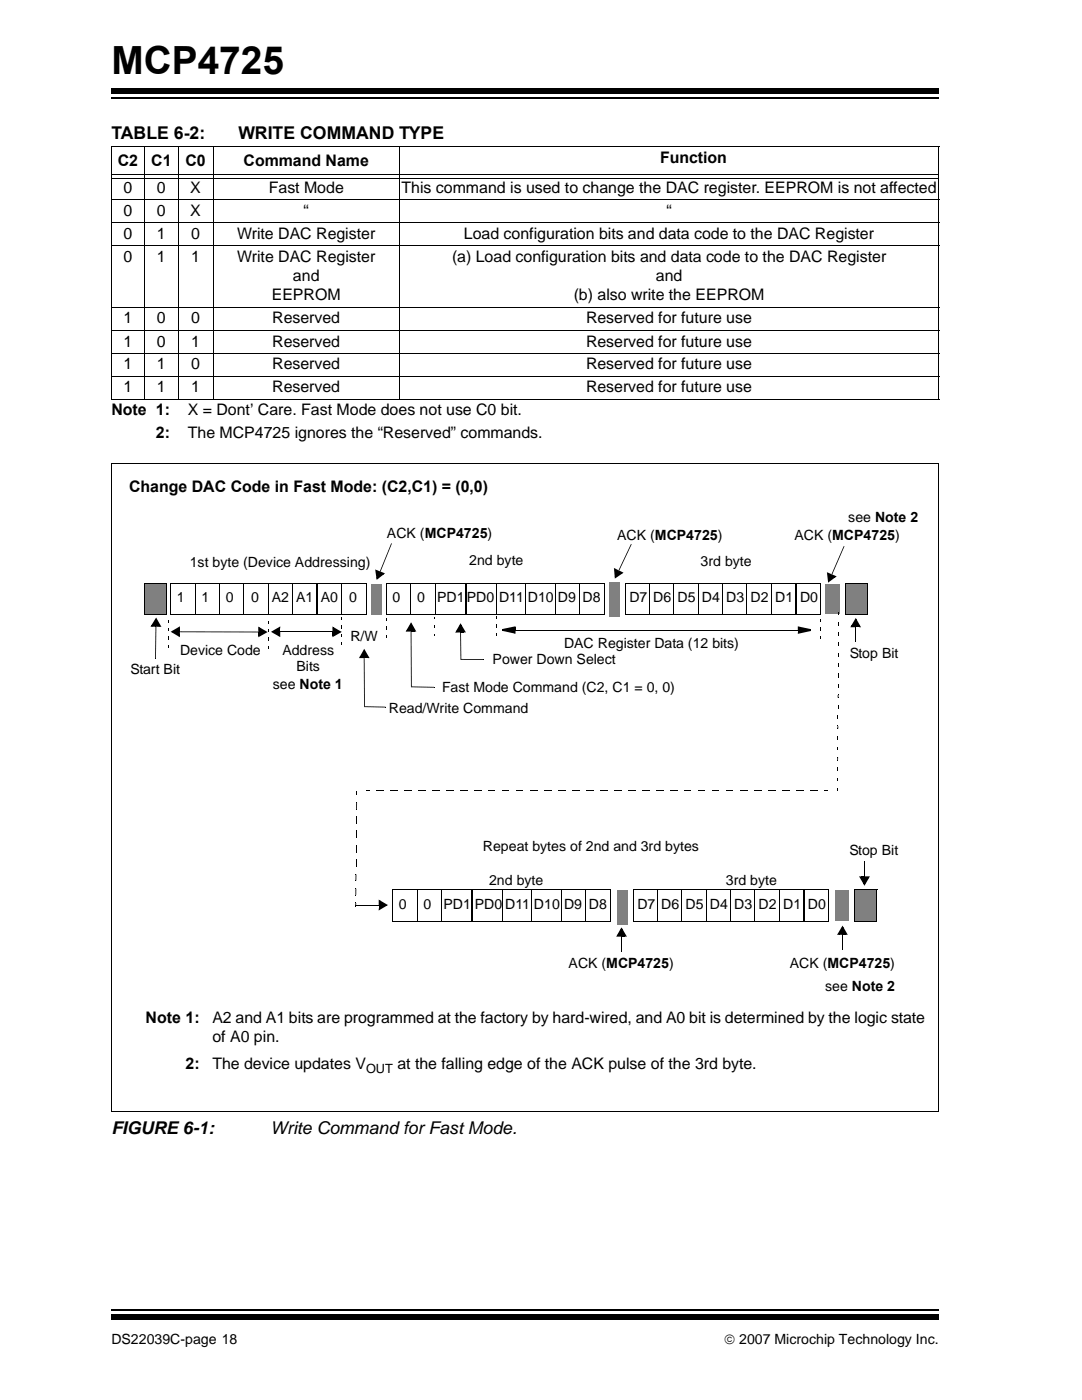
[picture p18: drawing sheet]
<svg xmlns="http://www.w3.org/2000/svg" width="216mm" height="279mm" viewBox="0 0 216 279" stroke-linecap="round" stroke-linejoin="round" font-family="sans-serif">
<defs><g id="words">
<text font-size="7.7" x="22.2" y="14.7">MCP4725</text>
<g font-size="3.5">
<text x="22.2" y="27.7">TABLE 6-2:</text>
<text x="47.6" y="27.7">WRITE COMMAND TYPE</text>
<text x="22.2" y="226.4">FIGURE 6-1:</text>
<text x="54" y="226.4">Write Command for Fast Mode.</text>
</g>
<g font-size="3.2">
<text x="23.5" y="33.1">C2</text>
<text x="30.2" y="33.1">C1</text>
<text x="37" y="33.1">C0</text>
<text x="48.6" y="33.1">Command Name</text>
<text x="131.7" y="32.4">Function</text>
<text x="24.7" y="38.4">0</text>
<text x="31.3" y="38.4">0</text>
<text x="38" y="38.4">X</text>
<text x="53.6" y="38.4">Fast Mode</text>
<text x="80.1" y="38.4">This command is used to change the DAC register. EEPROM is not affected</text>
<text x="24.7" y="43">0</text>
<text x="24.7" y="47.6">0</text>
<text x="31.3" y="43">0</text>
<text x="31.3" y="47.6">1</text>
<text x="38" y="43">X</text>
<text x="38.2" y="47.6">0</text>
<text x="47.3" y="47.6">Write DAC Register</text>
<text x="60.6" y="43">“</text>
<text x="92.6" y="47.6">Load configuration bits and data code to the DAC Register</text>
<text x="133" y="43">“</text>
<text x="24.7" y="52.2">0</text>
<text x="31.3" y="52.2">1</text>
<text x="38.2" y="52.2">1</text>
<text x="47.3" y="52.2">Write DAC Register</text>
<text x="90.2" y="52.2">(a) Load configuration bits and data code to the DAC Register</text>
<text x="54.3" y="60">EEPROM</text>
<text x="58.5" y="56.1">and</text>
<text x="114.5" y="60">(b) also write the EEPROM</text>
<text x="130.9" y="56.1">and</text>
<text x="24.7" y="64.6">1</text>
<text x="31.3" y="64.6">0</text>
<text x="38.2" y="64.6">0</text>
<text x="54.3" y="64.6">Reserved</text>
<text x="116.9" y="64.6">Reserved for future use</text>
<text x="24.7" y="69.2">1</text>
<text x="31.3" y="69.2">0</text>
<text x="38.2" y="69.2">1</text>
<text x="54.3" y="69.2">Reserved</text>
<text x="116.9" y="69.2">Reserved for future use</text>
<text x="24.7" y="73.7">1</text>
<text x="31.3" y="73.7">1</text>
<text x="38.2" y="73.7">0</text>
<text x="54.3" y="73.7">Reserved</text>
<text x="116.9" y="73.7">Reserved for future use</text>
<text x="22.2" y="82.9">Note 1:</text>
<text x="24.7" y="78.3">1</text>
<text x="31.3" y="78.3">1</text>
<text x="37.5" y="82.9">X = Dont’ Care. Fast Mode does not use C0 bit.</text>
<text x="38.2" y="78.3">1</text>
<text x="54.3" y="78.3">Reserved</text>
<text x="116.9" y="78.3">Reserved for future use</text>
<text x="31.1" y="87.5">2:</text>
<text x="37.5" y="87.5">The MCP4725 ignores the “Reserved” commands.</text>
<text x="25.8" y="98.2">Change DAC Code in Fast Mode: (C2,C1) = (0,0)</text>
<text x="29" y="204.2">Note 1:</text>
<text x="42.4" y="208">of A0 pin.</text>
<text x="42.4" y="204.2">A2 and A1 bits are programmed at the factory by hard-wired, and A0 bit is determined by the logic state</text>
<text x="37" y="213.3">2:</text>
<text x="42.4" y="213.3">The device updates V</text>
<text x="79.3" y="213.3">at the falling edge of the ACK pulse of the 3rd byte.</text>
</g>
<g font-size="2.8">
<text x="77.2" y="107.4">ACK (MCP4725)</text>
<text x="123.1" y="107.8">ACK (MCP4725)</text>
<text x="158.5" y="107.8">ACK (MCP4725)</text>
<text x="169.3" y="104.1">see Note 2</text>
<text x="37.9" y="113.2">1st byte (Device Addressing)</text>
<text x="93.6" y="112.8">2nd byte</text>
<text x="139.8" y="113">3rd byte</text>
<text x="35.3" y="120.2">1</text>
<text x="40.2" y="120.2">1</text>
<text x="45.1" y="120.2">0</text>
<text x="50.1" y="120.2">0</text>
<text x="54.2" y="120.2">A2</text>
<text x="59.1" y="120.2">A1 A0</text>
<text x="69.7" y="120.2">0</text>
<text x="78.3" y="120.2">0</text>
<text x="83.3" y="120.2">0</text>
<text x="87.2" y="120.2">PD1PD0 D11</text>
<text x="105.3" y="120.2">D10 D9</text>
<text x="116.2" y="120.2">D8</text>
<text x="125.6" y="120.2">D7 D6 D5 D4 D3</text>
<text x="149.8" y="120.2">D2 D1</text>
<text x="159.6" y="120.2">D0</text>
<text x="35.9" y="130.7">Device Code</text>
<text x="56.3" y="130.7">Address</text>
<text x="69.9" y="127.8">R/W</text>
<text x="112.5" y="129.4">DAC Register Data (12 bits)</text>
<text x="169.5" y="131.4">Stop Bit</text>
<text x="26.1" y="134.6">Start Bit</text>
<text x="54.4" y="137.5">see Note 1</text>
<text x="59.2" y="133.9">Bits</text>
<text x="98.3" y="132.5">Power Down Select</text>
<text x="77.6" y="142.4">Read/Write Command</text>
<text x="88.2" y="138">Fast Mode Command (C2, C1 = 0, 0)</text>
<text x="96.4" y="169.8">Repeat bytes of 2nd and 3rd bytes</text>
<text x="169.5" y="170.6">Stop Bit</text>
<text x="97.6" y="176.7">2nd byte</text>
<text x="144.8" y="176.7">3rd byte</text>
<text x="79.6" y="181.4">0</text>
<text x="84.5" y="181.4">0</text>
<text x="88.5" y="181.4">PD1 PD0 D11</text>
<text x="106.6" y="181.4">D10 D9</text>
<text x="117.5" y="181.4">D8</text>
<text x="127.2" y="181.4">D7 D6 D5 D4 D3</text>
<text x="151.4" y="181.4">D2 D1</text>
<text x="161.2" y="181.4">D0</text>
<text x="113.5" y="193.2">ACK (MCP4725)</text>
<text x="157.6" y="193.1">ACK (MCP4725)</text>
<text x="164.7" y="197.8">see Note 2</text>
<text x="22.2" y="268.1">DS22039C-page 18</text>
<text x="144.5" y="268.1">© 2007 Microchip Technology Inc.</text>
</g>
<text font-size="2.5" x="73" y="214.1">OUT</text>
</g></defs>
<path d="M22.2 19.6h165.1" fill="none" stroke="#000" stroke-width=".36"/>
<path d="M22.2 17.7h165.1v1h-165.1z" fill="#000"/>
<path d="M22.2 260.3h165.1v6h-165.1z" fill="#fff"/>
<path d="M22.2 261.4h165.1" fill="none" stroke="#000" stroke-width=".36"/>
<path d="M22.2 262.4h165.1v1h-165.1z" fill="#000"/>
<g fill="none" stroke="#000" stroke-width=".2">
<path d="M22.1 29.3h165.3M22.1 39.9h165.3M22.2 29.4v50.2M22.3 34.8h164.9M22.3 35.7h164.9M28.9 29.2v50.6M35.5 29.2v50.6M42.5 29.2v50.6M79.7 29.2v50.6M187.3 29.4v50.2M22.1 44.4h165.3M22.1 49h165.3"/>
<path d="M22.1 61.4h165.3M22.1 66h165.3M22.1 70.5h165.3M22.1 75.1h165.3M22.1 79.7h165.3"/>
</g>
<path d="M121.4 116.1h2.4v7h-2.4z" fill="#808080"/>
<g fill="#fff">
<path d="M121.4 116.1h2.5v.1h-2.5z"/>
<path d="M123.8 116.1h.1v7.1h-.1z"/>
<path d="M121.3 123.1h2.5v.1h-2.5z"/>
<path d="M121.3 116.1h.2v7h-.2z"/>
</g>
<path d="M73.9 116.5h2.4v6.2h-2.4z" fill="#808080"/>
<g fill="#fff">
<path d="M73.9 116.4h2.5v.1h-2.5z"/>
<path d="M76.3 116.5h.1v6.3h-.1z"/>
<path d="M73.9 122.7h2.4v.1h-2.4z"/>
<path d="M73.9 116.4h.1v6.3h-.1z"/>
</g>
<g fill="#000">
<path d="M75.2 113.8l.7 .2-.2 .4-.7-.3zM74.9 113.6l.4 .3 .2 1.5h-.4l1.3-1.1 .2 .3-.9-.2 .2-.4 .9 .4-1.6 1.3zM75.8 114l.1 .1zM78.1 108.4l.1 .1zM78 108.5h.2l-2.3 5.6-.1-.1zM30.9 131.4l.2 .1zM31 125l.2 .1zM31.2 123.3l1 1.8-.5-.1-.7-1.3 .3-.2-.8 1.5-.3-.2 .9-.1v.4h-1.1zM31.1 124.7h.8v.4h-.8zM33.6 123.8l.2 .1zM33.6 123.9h.2v.3h-.2zM33.6 125.3l.2 .1z"/>
<path d="M33.6 125.4h.2v.5h-.2zM33.6 127.1h.2zM33.6 127.1h.2v.6h-.2zM33.6 128.8l.2 .1zM33.6 128.9h.2v.3h-.2zM35.5 125.3h.4v.8h-.4zM35.8 126l.1 .2zM34.1 126.1l1.8-1.1-.1 .5-1.3 .7-.2-.3 1.5 .8-.2 .3-.1-.9h.4v1.1zM51.5 125.1l1.9 1-1.9 1.1 .1-.5 1.3-.7 .2 .3-1.5-.8 .2-.3 .1 .9h-.4zM51.5 126.1h.4v.8h-.4zM51.5 126l.1 .2zM55.6 125.3h.3v.8h-.3z"/>
<path d="M55.8 126l.1 .2zM54.1 126.1l1.8-1.1-.1 .5-1.3 .8-.2-.4 1.5 .8-.1 .3-.1-.9h.3v1zM66.3 125l1.9 1.1-1.9 1.1 .1-.5 1.3-.7 .2 .3-1.5-.8 .2-.3 .1 .9h-.4zM66.3 126.1h.4v.8h-.4z"/>
</g>
<path d="M75.1 113.9l1.4 .6-1.2 .9zM31.1 123.6l.8 1.3h-1.5zM34.4 126.1l1.3-.8v1.6zM51.7 125.4l1.3 .7-1.3 .8zM54.4 126.1l1.4-.8v1.6zM66.5 125.3l1.3 .8-1.3 .8z" fill="#000"/>
<path d="M35.9 126.1h15.6" fill="none" stroke="#000" stroke-width=".21"/>
<path d="M55.9 126.1h10.5" fill="none" stroke="#000" stroke-width=".2"/>
<path d="M31.1 125.1v6.3" fill="none" stroke="#000" stroke-width=".25"/>
<path d="M168.7 116.4h4.4v6.3h-4.4z" fill="#808080"/>
<path d="M168.7 116.4h4.5M168.7 116.3v6.4M173.1 116.4v6.4M102.8 125.7h56.5M168.7 122.7h4.4" fill="none" stroke="#000" stroke-width=".2"/>
<g fill="#000">
<path d="M122.8 113.5l.7 .3-.2 .4-.7-.4zM122.5 113.3l.4 .3 .1 1.5-.3 .1 1.3-1 .2 .2-.9-.2 .2-.4 .9 .5-1.7 1.2zM123.4 113.8l.1 .1zM125.9 108.5l.1 .2zM125.9 108.6l.1 .1-2.4 5.2-.2-.1zM53.5 124h.2v.4h-.2zM53.5 125.5h.2v.6h-.2zM53.5 127.3h.2v.6h-.2zM53.5 129h.2v.4h-.2zM76.9 123.5h.2zM76.9 123.5h.2v.4h-.2zM76.9 125.1l.2 .1z"/>
<path d="M76.9 125.2h.2v.5h-.2zM76.9 126.9h.2v.4h-.2zM86.7 123.1l.1 .1zM86.7 123.2h.1v.3h-.1zM86.7 124.7l.1 .1zM86.7 124.8h.1v.6h-.1zM86.7 126.6h.1zM86.7 126.6h.1v.4h-.1zM99 123h.2v.4h-.2zM99 124.6h.2v.6h-.2zM99 126.4h.2v.5h-.2zM102.5 125.2h.4v.5h-.4z"/>
<path d="M100.2 125.5l2.7-.5-.2 .4-2.4 .5v-.4l2.4 .6v.3l-.2-.1v-.6h.4v.8l-2.7-.6zM159.2 125l2.6 .6v.3l-2.6 .6 .1-.4 2.4-.5v.3l-2.4-.5 .1-.3 .2 .1v.5h-.4zM159.2 125.7h.4v.6h-.4zM72.9 157.7h.8v.1h-.8zM75.1 157.7h1.4v.1h-1.4zM77.9 157.7h1.4v.1h-1.4zM80.7 157.7h1.4v.1h-1.4zM83.5 157.7h1.4v.1h-1.4zM86.3 157.7h1.4v.1h-1.4zM89.1 157.7h1.4v.1h-1.4zM91.9 157.7h1.4v.1h-1.4zM94.7 157.7h1.4v.1h-1.4z"/>
<path d="M97.5 157.7h1.3v.1h-1.3zM100.3 157.7h1.3v.1h-1.3zM103.1 157.7h1.3v.1h-1.3zM105.8 157.7h1.4v.1h-1.4zM108.6 157.7h1.4v.1h-1.4zM111.4 157.7h1.4v.1h-1.4zM114.2 157.7h1.4v.1h-1.4zM117 157.7h1.4v.1h-1.4zM119.8 157.7h1.4v.1h-1.4zM122.6 157.7h1.4v.1h-1.4zM125.4 157.7h1.4v.1h-1.4zM128.2 157.7h1.4v.1h-1.4z"/>
<path d="M131 157.7h1.4v.1h-1.4zM133.8 157.7h1.4v.1h-1.4zM136.6 157.7h1.3v.1h-1.3zM139.4 157.7h1.3v.1h-1.3zM142.2 157.7h1.3v.1h-1.3zM144.9 157.7h1.4v.1h-1.4zM147.7 157.7h1.4v.1h-1.4zM150.5 157.7h1.4v.1h-1.4zM153.3 157.7h1.4v.1h-1.4zM156.1 157.7h1.4v.1h-1.4zM158.9 157.7h1.4v.1h-1.4zM161.7 157.7h1.4v.1h-1.4z"/>
<path d="M164.5 157.7h.8v.1h-.8z"/>
</g>
<path d="M122.7 113.6l1.4 .7-1.2 .8zM100.3 125.7l2.4-.5v1.1zM159.4 125.2l2.4 .5-2.4 .6z" fill="#000"/>
<path d="M164.6 116.4h3.1v6.3h-3.1z" fill="#808080"/>
<g fill="#fff">
<path d="M164.6 116.3h3.2v.2h-3.2z"/>
<path d="M167.6 116.4h.2v6.4h-.2z"/>
<path d="M164.5 122.6h3.2v.2h-3.2z"/>
<path d="M164.5 116.3h.2v6.4h-.2z"/>
</g>
<g fill="#000">
<path d="M165.3 114.3l.7 .3-.2 .3-.7-.3zM165 114.2l.4 .2 .2 1.5-.4 .1 1.3-1.1 .2 .3-.9-.3 .2-.3 1 .4-1.8 1.3zM165.9 114.6l.2 .1zM168.4 108.9l.1 .2zM168.3 109l.2 .1-2.4 5.5h-.2zM68.2 123.2h.1v.4h-.1zM68.2 124.8h.1v.6h-.1zM68.2 126.5h.1v.6h-.1zM68.2 128.2h.1v.5h-.1zM163.6 123.6h.1v.5h-.1zM163.6 125.2h.1v.7h-.1zM163.6 127h.1v.5h-.1z"/>
<path d="M167.1 139.2l.2 .1zM167.2 138.6l.1 .1zM167.2 137.2h.1zM167.2 136.5h.1v.7h-.1zM167.2 135.1l.1 .1zM167.2 134.5h.1v.6h-.1zM167.2 133l.2 .1zM167.2 132.4h.2v.6h-.2zM167.2 130.9l.2 .1zM167.2 130.3h.2v.6h-.2zM167.2 128.9h.2zM167.2 128.2h.2v.7h-.2z"/>
<path d="M167.2 126.8l.2 .1zM167.2 126.2h.2v.6h-.2zM167.2 124.7l.2 .1zM167.2 124.1h.2v.6h-.2zM167.3 122.3h.1v.4h-.1zM167 157.6l.2 .1zM167 157.3h.2v.3h-.2zM167 155.8l.2 .1zM167 155.2h.2v.6h-.2zM167 153.7l.2 .1zM167 153.1h.2v.6h-.2zM167 151.7h.2z"/>
<path d="M167.1 151.1l.1 .1zM167.1 149.6l.1 .1zM167.1 149h.1v.6h-.1zM167.1 147.5l.2 .1zM167.1 146.9h.2v.6h-.2zM167.1 145.4l.2 .1zM167.1 144.8l.2 .1zM167.1 143.4h.2zM167.1 142.8h.2v.6h-.2zM167.1 141.3l.2 .1zM167.1 140.7h.2v.6h-.2z"/>
</g>
<path d="M165.2 114.5l1.4 .6-1.2 .9zM167.2 138.7h.1v.5h-.2zM167.1 151.2h.1v.5h-.2zM167.1 144.9h.2v.5h-.2z" fill="#000"/>
<path d="M122.9 177.6h2.4v7h-2.4z" fill="#808080"/>
<g fill="#fff">
<path d="M122.9 177.5h2.5v.2h-2.5z"/>
<path d="M125.2 177.6h.2v7.1h-.2z"/>
<path d="M122.9 184.5h2.4v.2h-2.4z"/>
<path d="M122.9 177.5h.1v7.1h-.1z"/>
</g>
<path d="M170.6 177.6h4.3v6.3h-4.3z" fill="#808080"/>
<path d="M170.6 177.5v6.4M170.6 177.6h4.4M174.9 177.6v6.4M170.5 183.9h4.4" fill="none" stroke="#000" stroke-width=".2"/>
<path d="M166.5 177.6h3v6.3h-3z" fill="#808080"/>
<g fill="#fff">
<path d="M166.5 177.5h3.1v.2h-3.1z"/>
<path d="M169.5 177.6h.1v6.4h-.1z"/>
<path d="M166.4 183.8h3.1v.2h-3.1z"/>
<path d="M166.4 177.5h.2v6.4h-.2z"/>
</g>
<g fill="#000">
<path d="M72.6 131.3h.1zM72.7 129.5l1 1.8h-.4l-.8-1.4 .3-.1-.7 1.5-.3-.2 .9-.1v.3h-1.1zM72.7 131h.7v.3h-.7zM81.9 126h.2zM82 124.2l1.1 1.8h-.5l-.7-1.3 .3-.2-.8 1.5-.3-.2 .9-.1v.3l-1.1 .1zM82 125.7h.8v.3h-.8zM86.6 137.1l.1 .1zM82 137.1h4.6v.1zM91.8 126.2h.2zM91.9 124.4l1.1 1.8-.5-.1-.8-1.3 .4-.1-.8 1.5-.3-.2 .9-.1v.3l-1.1 .1zM91.9 125.9h.7v.3h-.7zM96.5 131.6l.1 .1z"/>
<path d="M91.9 131.6h4.6v.1zM170.8 123.3l1 1.9-.5-.1-.7-1.3 .3-.2-.7 1.5-.4-.2 1-.1v.4h-1.1zM170.8 124.8h.7v.4h-.7zM71.1 157.9h.1v.7h-.1zM76.9 141l.1 .2zM72.7 140.9l4.2 .1v.2l-4.3-.1zM70.9 178.6l.2 .1zM70.9 177.3l.2 .1zM70.9 175.7l.2 .1zM71 174.4l.1 .1zM71 171.5h.1v1.5h-.1zM71 168.7h.2v1.4h-.2z"/>
<path d="M71 165.8h.2v1.4h-.2zM71 163h.2v1.4h-.2zM71.1 161.4l.1 .1zM71.1 160.1l.1 .1zM171.7 174.9h.8v.4h-.8zM171.4 174.9l.5 .1 .8 1.3-.4 .2 .8-1.5 .3 .2-.9 .1v-.4h1.1l-1.1 1.9zM70.9 180.8l.2 .1zM70.9 180.2h.2v.6h-.2zM70.9 180.1l.2 .1zM75.6 179.5l1.8 1.1-1.8 1.1v-.5l1.3-.7 .2 .3-1.5-.8 .2-.3 .1 .9h-.3zM75.6 180.6h.3v.8h-.3zM168.1 184.7l1.1 1.9-.5-.1-.7-1.3 .3-.2-.8 1.5-.3-.2 .9-.1v.4h-1.1z"/>
<path d="M168.1 186.2h.7v.4h-.7z"/>
</g>
<path d="M72.7 129.9l.7 1.3h-1.5zM82 124.6l.8 1.3h-1.5zM91.9 124.8l.7 1.2-1.5 .1zM170.8 123.7l.7 1.3h-1.5zM70.9 177.4h.2v1.2h-.2zM71 174.5h.1v1.2h-.2zM71.1 160.2h.1v1.2h-.1zM171.7 175.1h1.6l-.8 1.3zM75.7 179.9l1.3 .7-1.3 .8zM168.1 185.1l.7 1.3h-1.5z" fill="#000"/>
<path d="M72.7 131.3v9.7M82.1 126v11.1M91.9 126.2v5.4" fill="none" stroke="#000" stroke-width=".23"/>
<g fill="none" stroke="#000" stroke-width=".2">
<path d="M34.1 116.3v6.3M34.1 116.4h39.1M38.9 116.3v6.4M43.8 116.3v6.4M48.6 116.3l.1 6.4M53.5 116.3v6.3M53.5 116.4v6.3M58.4 116.3v6.4M63.2 116.4v6.3M63.3 116.3v6.3M68.2 116.4v6.3M68.2 116.3v6.3"/>
<path d="M73.1 116.4v6.3M77.1 116.3v6.3M77.1 116.4h43.5M82 116.3v6.3M82 116.4v6.3M86.8 116.3v6.4M92.9 116.3v6.3M93 116.4v6.3M99 116.3v6.3M99.1 116.4v6.3M104.9 116.4v6.3M104.9 116.3v6.3"/>
<path d="M110.7 116.3v6.3M110.8 116.4v6.3M115.6 116.4v6.3M115.7 116.3v6.3M120.5 116.4v6.3M124.8 116.3v6.3M124.8 116.4h39M129.6 116.3v6.4M134.5 116.3v6.4M139.3 116.3v6.4M144.2 116.3v6.4M149 116.3v6.3"/>
<path d="M149 116.4v6.3M153.9 116.4v6.3M153.9 116.3v6.3M158.8 116.4v6.3M158.9 116.3v6.3M163.7 116.4v6.3M34 122.6h39.1M77 122.6h43.5M124.7 122.6h39M170.8 125.1v3M78.4 177.6h43.5M78.4 177.5v6.3"/>
<path d="M83.2 177.5v6.4M88.1 177.5v6.4M94.1 177.5v6.3M94.3 177.6v6.3M100.2 177.5v6.3M100.4 177.6v6.3M106.1 177.6v6.3M106.2 177.5v6.3M112 177.5v6.4M116.8 177.6v6.3M116.9 177.5v6.3M121.8 177.6v6.3"/>
<path d="M126.3 177.5v6.3M126.3 177.6h39.1M131.2 177.5v6.4M136.1 177.5v6.4M140.9 177.5v6.4M145.8 177.5v6.4M150.6 177.5v6.4M155.5 177.6v6.3M155.5 177.5v6.3M160.4 177.6v6.3M160.5 177.5v6.3M165.3 177.6v6.3"/>
<path d="M172.5 172v3M70.9 180.6h4.7M78.3 183.8h43.5M126.3 183.8h39M168.1 186.5v3"/>
</g>
<path d="M28.9 116.4h4.3v6.3h-4.3z" fill="#808080"/>
<path d="M22.3 92.5h165M22.3 92.4v129.4M187.2 92.5v129.4M28.9 116.4h4.4M28.9 116.3v6.4M33.2 116.4v6.3M28.8 122.7h4.4M124 186.8v3.1M22.2 221.8h165" fill="none" stroke="#000" stroke-width=".2"/>
<path d="M124 185.1l1.1 1.8-.5-.1-.8-1.3 .4-.2-.8 1.5-.3-.1 .9-.1v.3h-1zM124 186.6h.8v.3h-.8z" fill="#000"/>
<path d="M124 185.4l.8 1.4h-1.5z" fill="#000"/>
<use href="#words"/>
</svg>
